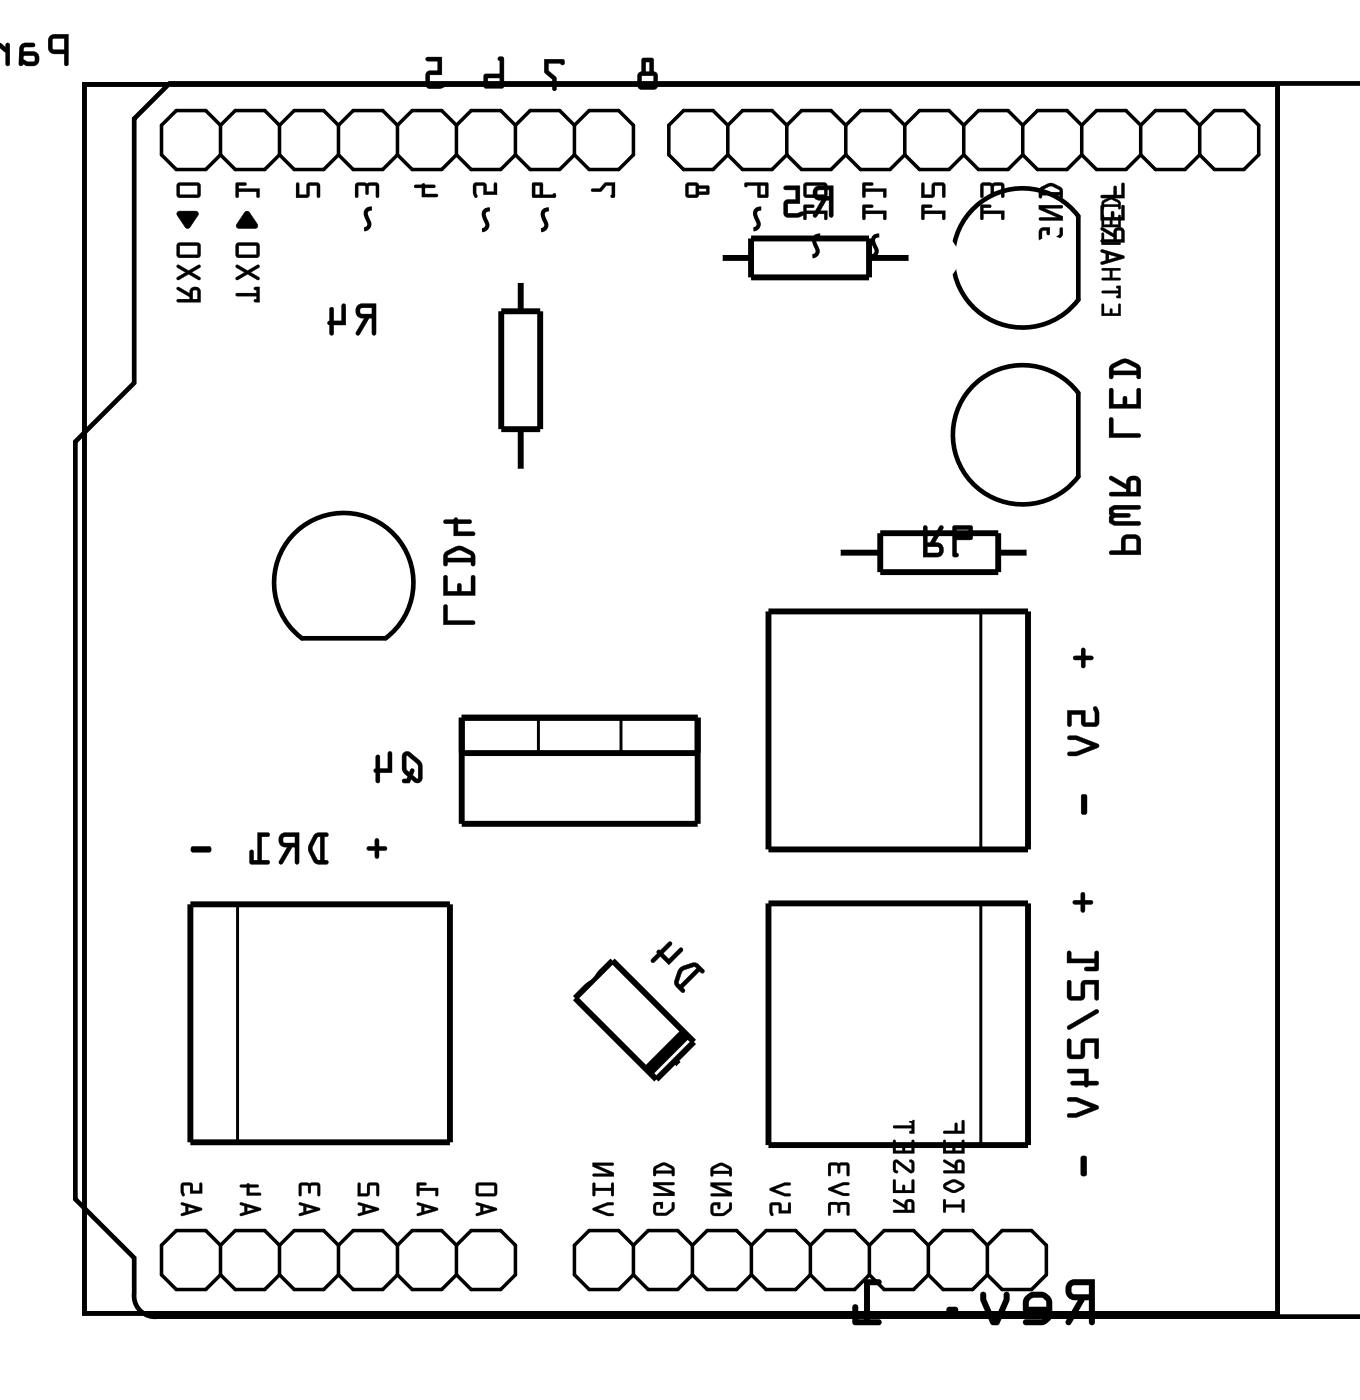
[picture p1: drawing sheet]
<svg xmlns="http://www.w3.org/2000/svg" width="59mm" height="60mm" viewBox="0 0 59 60" stroke-linecap="round" stroke-linejoin="round" font-family="sans-serif">
<path d="M3.6 3.6h51.4v53h-51.4zM41.7 9.2a3 3 0 0 1 4.7 .1v3.6a3 3 0 0 1-4.2 .6 3 3 0 0 1-.5-4.3zM41.7 16.8a3 3 0 0 1 4.7 .1v3.6a3 3 0 0 1-4.2 .6 3 3 0 0 1-.5-4.3zM58.6 3.6h-51.3l-1.5 1.5v11.4l-2.6 2.5v32.7l2.6 2.5v1.5a.9 .9 0 0 0 1 1h51.8M16.6 27.5a3 3 0 0 0 .4-4.4 3 3 0 0 0-4.4 0 3 3 0 0 0 .4 4.4h3.6" fill="none" stroke="#000" stroke-width=".2"/>
<path d="M3.6 3.6h51.4v53h-51.4z" fill="none" stroke="#000" stroke-width=".04"/>
<g fill="none" stroke="#000" stroke-width=".25">
<path d="M21.6 13.4h1.7v5.1h-1.7zM22.4 12.1v1.3M22.4 18.5v1.8M31 11.1h1.3M32.3 10.3h5.1v1.7h-5.1zM37.4 11.1h1.8M8.2 39h11.2v10.2h-11.2zM19.9 30.9h10.1v4.6h-10.1zM19.9 32.5h10.1M33.1 26.3h11.2v10.3h-11.2zM33.1 38.9h11.2v10.4h-11.2zM36.1 23.8h1.8"/>
<path d="M37.9 23h5.1v1.7h-5.1zM43 23.8h1.3M25.4 42.1l.2 .1M26.4 41.4l3.5 3.5-1.6 1.6-3.5-3.5zM29.1 45.7l.2 .2"/>
</g>
<g fill="#000">
<path d="M7.7 9.1h.7l.1 .1-.4 .6-.5-.5zM10.2 7.9h.4v.1h-.3v.1h.9v.4h-.2v-.2h-.7v.2h-.1zM10.5 9.1h.2l.4 .6-.1 .1h-.8v-.1zM12.8 7.9h.1v.5h.3v-.5h.5l.1 .1v.5h-.1l-.1-.5h-.3v.5h-.6zM15.3 7.9h.9l.1 .1v.5h-.1v-.5h-.3l-.1 .4-.1-.4h-.3v.5h-.1zM17.8 8l.4-.1 .5 .1v.1h-.4v.3h.5l.1 .1h-.7v-.4h-.3zM18.4 2.5h.6v.7h-.5v.4h.6a.15 .15 0 0 1 0 .2 .15 .15 0 0 1-.2 0h-.4l-.2-.1 .1-.6h.5v-.5h-.5zM20.4 7.9h.5l.1 .4h.3v-.4h.1v.5h-.6v-.4h-.3l.1 .4a.11 .11 0 0 1-.2 .1 .11 .11 0 0 1 0-.2zM23.4 2.6h.9l-.1 .2-.1-.1h-.5v.3l.4 .3-.1 .6h-.1v-.5l-.4-.3zM25.5 8.1h.3l.2-.2h.5v.6h-.2v-.5h-.2l-.2 .3h-.4z"/>
<path d="M2.2 1.6l-.1 .1v.5l.1 .1h.6v.5h.1v-1.3zM2.3 1.7h.5v.4h-.5zM.9 1.9l-.1 .9h.6a.31 .31 0 0 0 .3-.3 .31 .31 0 0 0-.3-.3h-.4v-.1l.1-.1h.4v-.1zM1 2.4h.5v.2l-.3 .1-.2-.1zM-.1 1.8v.4l.1-.2 .2 .3 .1 .5h.1v-.9h-.1l-.1 .1zM-.1 1.6v1.2zM-.1 1.5v1.3z"/>
<path d="M2.1 1.6v.1v.5l.1 .1h.6v.5a.1 .1 0 0 0 .1 .1 .1 .1 0 0 0 .1-.1v-1.3h-.7zM2.2 1.6l.7-.1v1.3h-.1v-.5h-.6l-.1-.1zM2.3 1.7h.5v.4h-.5zM2.3 1.7v.4l.5 .1v-.6zM.9 1.9l-.1 .9a.09 .09 0 0 0 .1 .1 .09 .09 0 0 0 .1-.1l.4 .1a.32 .32 0 0 0 .3-.4 .32 .32 0 0 0-.3-.3h-.4l.1-.2h.3a.1 .1 0 0 0 .1-.1 .1 .1 0 0 0-.1-.1zM.9 1.9h.6v.1h-.4l-.1 .1v.1h.4a.31 .31 0 0 1 .3 .3 .31 .31 0 0 1-.3 .3h-.6zM1 2.4h.5v.2l-.3 .1-.2-.1zM1 2.4v.2l.2 .1 .3-.1v-.2zM-.1 1.8v.5l.1-.3 .2 .3v.5a.1 .1 0 0 0 .1 .1 .1 .1 0 0 0 .1-.1v-.9a.1 .1 0 0 0-.1-.1 .1 .1 0 0 0-.1 .1v.1zM-.1 1.9l.4 .2v-.2h.1v.9h-.1v-.5l-.3-.3-.1 .2zM-.1 1.5v1.4zM-.1 1.6v1.2zM-.1 1.5v1.4zM-.1 1.5v1.3z"/>
<path d="M7.6 12.4v.1l.6 .3v.1h-.6l.1 .1h.9v-.4a.24 .24 0 0 0-.2-.2 .24 .24 0 0 0-.2 .2zM8.3 12.5h.2v.4h-.2zM7.6 11.4v.1l.4 .2-.4 .2v.2l.5-.3 .4 .3 .1-.1-.3-.3 .3-.2v-.1l-.5 .3zM7.6 10.5v.5l.1 .1h.8l.1-.1v-.4v-.1zM7.7 10.6h.8v.4h-.8z"/>
<path d="M7.6 12.4v.1l.6 .3v.1h-.6l.1 .1h.9v-.4a.24 .24 0 0 0-.2-.2 .24 .24 0 0 0-.2 .2zM7.6 12.4l.6 .3a.23 .23 0 0 1 .2-.3 .23 .23 0 0 1 .2 .2v.4h-.9v-.1h.5v-.1l-.6-.3zM8.3 12.5h.2v.4h-.2zM8.3 12.5v.4h.2v-.4zM7.6 11.4v.1l.4 .2-.4 .2v.2l.5-.3 .4 .3 .1-.1-.3-.3 .3-.2v-.1l-.5 .3zM7.6 11.4l.5 .3 .5-.3v.1l-.4 .2 .4 .3-.1 .1-.4-.3-.4 .3-.1-.2 .4-.2-.4-.2zM7.6 10.5v.5l.1 .1h.8l.1-.1v-.4v-.1zM7.7 10.5h.9v.1v.4l-.1 .1h-.8l-.1-.1zM7.7 10.6h.8v.4h-.8zM7.7 10.6v.4h.8v-.4z"/>
<path d="M7.6 7.9v.5l.1 .1h.8l.1-.1v-.4v-.1zM7.7 8h.8v.4h-.8z"/>
<path d="M7.6 7.9v.5l.1 .1h.8l.1-.1v-.4v-.1zM7.7 7.9h.9v.1v.4l-.1 .1h-.8l-.1-.1zM7.7 8h.8v.4h-.8zM7.7 8v.4h.8v-.4z"/>
<path d="M7.7 9.1l-.1 .2 .5 .6 .5-.7-.2-.1zM7.6 9.2l.8-.1 .1 .1-.4 .6z"/>
<path d="M10.2 7.9v.6h.1v-.2h.7v.2h.2v-.4h-.9v-.1h.3v-.1zM10.2 7.9h.4v.1h-.3v.1h.9v.4h-.1v-.2h-.8v.2h-.1z"/>
<path d="M10.5 9.1l-.3 .6v.1h.9v-.1l-.4-.6zM10.5 9.2h.2l.4 .5-.1 .1h-.8v-.1z"/>
<path d="M10.2 12.6v.2h.8l-.1 .2h.3v-.6h-.3l.1 .2zM10.2 11.4v.1l.3 .2-.3 .2v.2l.5-.3 .4 .3 .1-.1-.4-.3 .3-.2v-.1l-.4 .3zM10.2 10.5l-.1 .5 .1 .1h.8l.2-.1v-.4l-.1-.1zM10.3 10.6h.7v.4h-.7z"/>
<path d="M10.2 12.6v.2h.8l-.1 .2h.3v-.6h-.3l.1 .2zM10.2 12.7l.9-.1v-.1l-.2-.1h.3v.6h-.3l.2-.1v-.1h-.9zM10.2 11.4v.1l.3 .2-.3 .2v.2l.5-.3 .4 .3 .1-.1-.4-.3 .3-.2v-.1l-.4 .3zM10.2 11.4l.5 .3 .4-.3v.1l-.3 .2 .4 .3-.1 .1-.4-.3-.5 .3v-.2l.3-.2-.3-.2zM10.2 10.5l-.1 .5 .1 .1h.8l.2-.1v-.4l-.1-.1zM10.2 10.5h.9l.1 .1v.4l-.2 .1h-.8v-.1zM10.3 10.6h.7v.4h-.7zM10.3 10.6v.4h.8v-.4z"/>
<path d="M12.8 7.9l-.1 .6h.6v-.5h.3v.5h.2v-.5l-.1-.1h-.5v.5h-.3v-.5zM12.8 7.9h.1v.5h.3v-.5h.5l.1 .1v.5h-.1v-.5h-.4v.5h-.6z"/>
<path d="M15.3 7.9v.6h.1v-.5h.3l.1 .4 .1-.4h.3v.5h.1v-.5l-.1-.1zM15.3 7.9h.9l.1 .1v.5h-.1v-.5h-.3l-.1 .4-.1-.4h-.3v.5h-.1z"/>
<path d="M15.4 13.2a.32 .32 0 0 0-.1 .3 .32 .32 0 0 0 .4 .2l-.4 .7h.2l.4-.7h.1v.7h.1l.1-1.3zM15.5 13.3h.5v.2h-.4zM14.2 13.3v.5l-.1 .1 .2 .5h.1v-.4h.5v-.8l-.1-.1h-.1v.7h-.3v-.5z"/>
<path d="M15.4 13.2a.32 .32 0 0 0-.1 .3 .32 .32 0 0 0 .4 .2l-.4 .6a.1 .1 0 0 0 .1 .1 .1 .1 0 0 0 .1 0l.4-.7h.1v.7a.1 .1 0 0 0 .1 .1 .1 .1 0 0 0 .1-.1v-1.3h-.6zM15.4 13.2l.8-.1-.1 1.3h-.1v-.7h-.1l-.4 .7h-.2l.4-.7a.31 .31 0 0 1-.3-.1 .31 .31 0 0 1 0-.4zM15.5 13.3h.5v.2h-.4zM15.5 13.3l.1 .2h.4v-.2zM14.2 13.3v.5a.09 .09 0 0 0-.1 .1 .09 .09 0 0 0 .1 .1v.4a.1 .1 0 0 0 .1 .1 .1 .1 0 0 0 .1-.1v-.4h.5v-.8a.1 .1 0 0 0-.1-.1 .1 .1 0 0 0-.1 .1v.6h-.3v-.5zM14.2 13.3h.2v.5h.3v-.7h.1l.1 .1v.8h-.5v.4h-.1l-.2-.5 .1-.1z"/>
<path d="M17.8 8l.1 .1h.3v.4h.7l-.1-.1h-.5v-.3h.4v-.1h-.4l-.1-.1zM17.9 8l.3-.1 .5 .1v.1h-.4v.3h.5h.1l-.7 .1v-.4h-.3z"/>
<path d="M18.3 2.5l.1 .1h.5v.5h-.5l-.1 .6 .2 .1 .7-.1a.1 .1 0 0 0 0-.1 .1 .1 0 0 0-.1 0h-.6v-.4h.5v-.8zM18.4 2.5h.6v.7h-.5v.5l.6-.1h.1l-.1 .1-.6 .1-.1-.1v-.6h.5v-.5h-.5z"/>
<path d="M20.4 7.9v.4l.1 .2h.1l-.1-.5h.3v.4h.6v-.5h-.1v.4h-.3l-.1-.4zM20.4 7.9h.5v.4h.4v-.4h.1v.5h-.6v-.4h-.3v.4a.11 .11 0 0 1-.1 .1 .11 .11 0 0 1 0-.2z"/>
<path d="M21.5 2.5v.7h-.6v.6h.8v-1.3h-.1zM21 3.4h.5v.2h-.5z"/>
<path d="M21.5 2.5v.7h-.7l.1 .6h.8v-1.3l-.1-.1zM21.5 2.5h.2v1.2l-.8 .1v-.6h.6zM21 3.4h.5v.2h-.5zM21 3.4v.2h.5v-.2z"/>
<path d="M22.9 7.9l.1 .6h.9v-.2l-.5 .1-.1-.5zM23 8h.2v.4h-.2z"/>
<path d="M22.9 7.9v.6h1v-.2l-.1 .1h-.4l-.1-.5zM22.9 7.9h.4l.1 .5 .5-.1v.2h-.9zM23 8h.2v.4h-.2zM23 8v.4h.3v-.4z"/>
<path d="M23.4 2.5v.6l.4 .3v.4a.1 .1 0 0 0 .1 .1 .1 .1 0 0 0 .1-.1v-.5l-.4-.3v-.3h.5l.1 .1 .1-.2zM23.4 2.6h.9l-.1 .2-.1-.1h-.5v.3l.3 .3v.6h-.1v-.5l-.3-.3z"/>
<path d="M25.5 8.1v.2h.4l.2-.3h.2v.5h.2v-.6h-.5l-.2 .2zM25.5 8.2l.3-.1 .3-.2h.4v.6h-.2l.1-.5h-.3l-.2 .3h-.4z"/>
<path d="M27.7 2.5l-.1 .6-.1 .2v.4l.1 .2 .6-.1 .1-.1v-.4l-.2-.2v-.5zM27.6 3.3h.5v.4h-.5zM27.8 2.7h.2v.4h-.2z"/>
<path d="M27.6 2.5v.6l-.2 .2 .1 .5 .1 .1h.6l.1-.2v-.4l-.2-.2v-.6zM27.7 2.5l.4 .1v.5l.2 .2v.4l-.1 .1-.6 .1-.1-.2v-.4l.1-.2zM27.6 3.3h.5v.4h-.5zM27.6 3.3v.4h.6v-.4zM27.8 2.7h.2v.4h-.2zM27.8 2.7v.4h.2v-.4z"/>
<path d="M29.6 7.9l-.1 .5 .1 .1h.4l.1-.1h.4v-.4h-.4l-.1-.1zM29.6 8h.4v.4h-.4zM30.1 8.1h.3v.2h-.3z"/>
<path d="M29.5 7.9v.5l.1 .1h.4l.1-.1h.4v-.4h-.4l-.1-.1zM29.6 7.9h.4l.1 .1h.4v.3l-.4 .1-.1 .1h-.4l-.1-.1zM29.6 8h.4v.4h-.4zM29.6 8v.4h.4v-.4zM30.1 8.1h.3v.2h-.3zM30.1 8.1v.2h.3v-.2z"/>
<path d="M32.1 7.9v.2l.5-.1 .1 .5h.4l-.1-.6zM32.7 8h.3v.4h-.3z"/>
<path d="M32.1 7.9v.2l.5-.1 .1 .5h.4l-.1-.6zM32.1 7.9h.9l.1 .6h-.4l-.1-.5-.5 .1zM32.7 8h.3v.4h-.3zM32.7 8v.4h.3v-.4z"/>
<path d="M34.6 8.8v.7l.1-.1v-.2h.8v.2h.1v-.3h-.9v-.1l.3-.1h.1zM34.6 7.9v.5l.1 .1h.8l.1-.1v-.4l-.1-.1zM34.7 8h.8v.4h-.8z"/>
<path d="M34.6 8.8v.7l.1-.1v-.2h.8v.2h.1v-.3h-.9v-.1h.3l.1-.1zM34.6 8.8l.5 .1h-.1h-.3v.2h.9v.3h-.1v-.2h-.8v.2l-.1 .1zM34.6 7.9v.5l.1 .1h.8l.1-.1v-.4l-.1-.1zM34.6 7.9h.9l.1 .1v.4l-.1 .1h-.8l-.1-.1zM34.7 8h.8v.4h-.8zM34.7 8v.4h.8v-.4z"/>
<path d="M35.1 8.1a.32 .32 0 0 0-.1 .4 .32 .32 0 0 0 .4 .1l-.4 .7 .1 .1 .5-.8h.1v.7l.1 .1 .1-1.4zM35.2 8.2h.5v.3l-.5-.1zM33.8 8v.2h.5v.4l-.5 .1v.6l.1 .1h.4a.15 .15 0 0 0 .2-.1 .15 .15 0 0 0 0-.2l-.6 .1v-.4h.5v-.8z"/>
<path d="M35.1 8.1a.32 .32 0 0 0-.1 .4 .32 .32 0 0 0 .4 .1l-.4 .6a.1 .1 0 0 0 0 .2 .11 .11 0 0 0 .2-.1l.4-.7h.1v.7a.1 .1 0 0 0 .1 .1 .1 .1 0 0 0 .1-.1v-1.3h-.6zM35.1 8.1l.8-.1-.1 1.4-.1-.1v-.7h-.1l-.4 .7h-.2l.4-.7a.31 .31 0 0 1-.4-.1 .31 .31 0 0 1 .1-.4zM35.2 8.2h.5v.3l-.5-.1zM35.2 8.2v.3h.5v-.3zM33.8 8v.2h.5v.4h-.5v.7l.1 .1 .7-.1a.1 .1 0 0 0 0-.1 .1 .1 0 0 0-.1-.1l-.6 .1v-.4h.6v-.8zM33.8 8h.6v.8h-.5v.4l.6-.1 .1 .1v.1l-.7 .1-.1-.1v-.6l.5-.1v-.4h-.5z"/>
<path d="M37.2 8.8v.7l.1-.1v-.2h.7v.2h.2v-.3h-.9v-.1l.3-.1zM37.2 7.9v.6h.1v-.2h.7v.2h.2v-.4h-.9v-.1h.3v-.1z"/>
<path d="M37.1 8.8l.1 .7 .1-.1v-.2h.7v.2h.2v-.3h-.9v-.1h.3v-.1zM37.2 8.8l.4 .1h-.3v.2h.9v.3h-.2v-.2h-.7v.2l-.1 .1zM37.1 7.9l.1 .6h.1v-.2h.7v.2h.2v-.4h-.9v-.1h.3v-.1zM37.2 7.9h.4v.1h-.3v.1h.9v.4h-.2v-.2h-.7v.2h-.1z"/>
<path d="M39.7 8.8v.7l.1-.1v-.2h.8v.2h.1v-.3h-.9v-.1l.3-.1zM39.7 7.9v.6h.5l.1-.5h.3v.5h.1v-.5l-.1-.1h-.4l-.1 .5h-.3v-.5z"/>
<path d="M39.7 8.8v.7l.1-.1v-.2h.8v.2h.1v-.3h-.9v-.1h.3v-.1zM39.7 8.8l.4 .1h-.3v.2h.9v.3h-.1v-.2h-.8v.2l-.1 .1zM39.7 7.9v.6h.5l.1-.5h.3v.5h.1v-.5l-.1-.1h-.4l-.1 .5h-.3v-.5zM39.7 7.9h.1v.5h.3l.1-.5h.4l.1 .1v.5h-.1v-.5h-.4v.5h-.5z"/>
<path d="M42.2 8.8l.1 .7v-.1v-.2h.8v.2h.1v-.3h-.9v-.1l.3-.1h.1zM42.3 7.9v.6v-.5h.3l.1 .4 .1-.4h.3v.5h.1v-.5v-.1z"/>
<path d="M42.2 8.8l.1 .7v-.1v-.2h.8v.2h.1l.1-.3h-1v-.1h.3l.1-.1zM42.2 8.8l.5 .1h-.1h-.3v.2h.9v.3h-.1v-.2h-.8v.2v.1zM42.2 7.9l.1 .6h.1l-.1-.5h.3l.1 .4 .1-.4h.3v.5h.1l.1-.5-.1-.1zM42.3 7.9h.9v.1v.5h-.1v-.5h-.3l-.1 .4-.1-.4h-.3v.5z"/>
<path d="M44.8 9.9l-.1 .4 .2 .1a.65 .65 0 0 0 .9-.5l-.1-.1-.1 .3-.2 .2h-.5v-.3l.2-.1v.2h.1v-.3zM44.7 8.8v.2l.8 .4h-.7v.1h1v-.2l-.8-.3h.7v-.2zM44.8 8.1l-.1 .4h.1l.1-.1h.7l.1 .1v-.4a.6 .6 0 0 0-.9 0zM44.9 8.2l.4-.2 .3 .2v.1h-.7z"/>
<path d="M44.8 9.9l-.1 .4 .2 .1h.5l.4-.2v-.3l-.1-.1-.1 .3-.2 .2h-.5v-.3l.2-.1v.2h.1v-.3zM44.8 9.9l.4-.1v.3l-.1-.2h-.2v.4h.4l.3-.2v-.3h.1v.4a.68 .68 0 0 1-.9 .1zM44.7 8.8v.2l.8 .4h-.7v.1h1v-.2l-.8-.3h.7v-.2zM44.7 8.8l1 .1v.1h-.8l.9 .3v.2h-1v-.1h.8l-.9-.4zM44.8 8.1l-.1 .1 .1 .3 .1-.1h.7v.1h.2l-.1-.4-.3-.2h-.2zM44.8 8.1l.3-.2h.3l.3 .2 .1 .4h-.1l-.1-.1h-.7l-.1 .1zM44.9 8.2l.4-.2 .3 .2v.1h-.7zM44.9 8.2v.1h.7v-.1l-.3-.2z"/>
<path d="M47.4 13.1v.5h.9l-.1-.5v.4h-.3l-.1-.2v.2h-.3v-.4zM47.4 12.5l.1 .1h.7l-.1 .2h.2v-.5l-.2 .1 .1 .1zM47.4 11.6l.1 .1h.3v.3h-.3v.1l.8-.1h-.1h-.3v-.3h.3v-.1zM47.4 10v.5h.9l-.1-.1h-.7v-.3zM47.4 9.3v.5h.9l-.1-.5v.4h-.3l-.1-.2v.2h-.3v-.4zM47.5 8.6v.4v-.1h.7v.1v-.3a.48 .48 0 0 0-.7-.1zM47.5 8.7l.3-.1 .4 .2h-.7z"/>
<path d="M47.4 13.1v.5h.9l-.1-.5h-.1l.1 .4h-.3l-.1-.2v.2h-.3v-.4zM47.5 13.1v.4h.3v-.2l.1 .2h.3v-.4l.1 .5h-.9zM47.4 12.5l.1 .1h.7l-.1 .2h.2v-.5h-.2l.1 .2zM47.5 12.5h.7l-.1-.1 .2-.1v.5h-.2l.1-.2h-.7zM47.4 11.6l.1 .1h.3v.3h-.3v.1l.8-.1h-.1h-.3v-.3h.3v-.1zM47.5 11.6h.7v.1h-.3v.3h.3l-.7 .1v-.1h.3v-.3h-.3zM47.4 10v.6l.9-.1-.1-.1h-.7v-.3zM47.5 10v.1v.3h.7v.1h-.8zM47.4 9.3v.5h.9l-.1-.5h-.1l.1 .4h-.3l-.1-.2v.2h-.3v-.4zM47.5 9.3v.4h.3v-.2l.1 .2h.3v-.4l.1 .5h-.9zM47.5 8.6v.4v-.1h.7v.1h.1l-.1-.3-.2-.2h-.2zM47.5 8.7l.2-.2h.3l.2 .2v.3v-.1h-.7v.1zM47.6 8.7l.2-.1 .4 .2h-.7zM47.5 8.7v.1h.7l-.3-.2z"/>
<path d="M47.4 10.8v.1h.2v.3l-.2 .1v.1l1-.3v-.1zM47.7 11l.4 .1-.4 .1zM47.4 9.8v.1l.6 .3v.1h-.6l.1 .1h.9v-.4a.24 .24 0 0 0-.3-.2 .24 .24 0 0 0-.1 .3zM48.1 9.9l.2 .1v.3h-.2zM47.4 8.9v.6h1v-.7l-.1 .1v.5h-.3l-.1-.3-.1 .3h-.3v-.5zM47.4 8.4l.1 .1h.9v-.6h-.1v.5h-.2l-.1-.4v.4z"/>
<path d="M47.4 10.8v.1h.2v.3l-.2 .1v.1l1-.3v-.1zM47.4 10.8l1 .2v.1l-.9 .3-.1-.1 .2-.1v-.3h-.2zM47.7 11l.4 .1-.4 .1zM47.7 11v.2l.4-.1zM47.4 9.8v.1l.6 .3v.1h-.6l.1 .2h.9v-.5a.24 .24 0 0 0-.2-.2 .24 .24 0 0 0-.2 .3zM47.4 9.8l.6 .3a.23 .23 0 0 1 .1-.3 .23 .23 0 0 1 .3 .2v.4h-.9l-.1-.1h.6v-.1l-.6-.3zM48.1 9.9l.2 .1v.3h-.2zM48.1 9.9v.4h.2v-.3zM47.4 8.8v.7h1v-.7l-.1 .1v.5h-.3l-.1-.3-.1 .3h-.3v-.5zM47.4 8.9h.1v.5h.3l.1-.3 .1 .3h.3v-.5l.1-.1v.7h-1zM47.4 8.4l.1 .1h.9v-.6h-.1v.5h-.2l-.1-.4-.1 .1 .1 .3zM47.4 8.4h.6v-.4l.1 .4h.2v-.5h.1v.6h-.9z"/>
<path d="M15.8 36.5l.1 .1h.2v.3l.1 .1 .1-.1v-.3h.3h.1l-.1-.1h-.3v-.3l-.1-.1-.1 .1v.3zM13.5 36a.81 .81 0 0 0 0 1.2h.6l-.1-.1v-1l.1-.1v-.1h-.4zM13.7 36.1h.1v1l-.1-.1-.3-.4zM12.1 36a.32 .32 0 0 0-.1 .3 .32 .32 0 0 0 .4 .2l-.4 .7h.1l.5-.7h.1v.7h.1l.1-1.3zM12.2 36.1h.5v.2h-.5zM11.1 35.9v1.2h-.2v-.4l-.1-.1v.6h.8v-.1h-.3v-1l.3-.1v-.1zM8.2 36.5v.2h.1h.7l.1-.1-.1-.1z"/>
<path d="M15.8 36.5v.1h.3v.3a.1 .1 0 0 0 .1 .1 .1 .1 0 0 0 .1-.1v-.3l.3 .1 .1-.1-.1-.1h-.3v-.3a.1 .1 0 0 0-.1-.1 .1 .1 0 0 0-.1 .1v.3zM15.8 36.5h.4v-.3v-.1l.1 .1v.3h.3l.1 .1h-.1h-.3v.3l-.1 .1v-.1v-.3h-.3zM13.5 36l-.2 .5v.2l.3 .5 .5 .1a.1 .1 0 0 0 0-.1 .1 .1 0 0 0 0-.1h-.1v-1h.1a.1 .1 0 0 0 0-.1 .1 .1 0 0 0 0-.1zM13.5 36l.2-.1h.4v.1h-.1v1.1h.1v.1h-.5l-.3-.5v-.3zM13.7 36.1h.1v1l-.1-.1-.2-.4zM13.7 36.1l-.3 .5 .2 .4 .2 .1v-1.1zM12.1 36a.32 .32 0 0 0-.1 .3 .32 .32 0 0 0 .4 .2l-.4 .6a.1 .1 0 0 0 0 .1 .1 .1 0 0 0 .2 0l.4-.7h.1v.7a.1 .1 0 0 0 .1 .1 .1 .1 0 0 0 .1-.1v-1.3h-.6zM12.1 36l.8-.1-.1 1.3h-.1v-.7h-.1l-.4 .7h-.2l.4-.7a.31 .31 0 0 1-.4-.2 .31 .31 0 0 1 .1-.3zM12.2 36.1h.5v.2h-.5zM12.2 36.1v.2h.5v-.3zM11.1 35.9v1.2h-.2v-.4a.1 .1 0 0 0-.1-.1 .1 .1 0 0 0-.1 .1l.1 .5 .7 .1a.1 .1 0 0 0 .1-.1 .1 .1 0 0 0-.1-.1h-.2v-1h.2a.1 .1 0 0 0 .1-.1 .1 .1 0 0 0-.1-.1zM11.1 35.9h.5v.1h-.3v1.1h.3v.1h-.8v-.6l.1 .1v.4h.2zM8.2 36.5v.2h.1h.7l.1-.1-.1-.1zM8.3 36.5h.7l.1 .1-.1 .1h-.7z"/>
<path d="M17.4 32.4l-.1 .8 .3 .3-.3 .2h.3l.1-.1 .3 .1 .2-.1a.91 .91 0 0 0-.7-1.2zM17.5 32.6l.5 .4v.6l-.2-.2v-.2a.11 .11 0 0 0-.1-.1 .11 .11 0 0 0-.1 .2l-.1-.2zM16.2 32.6v.5l-.1 .1 .2 .5h.1v-.4h.5v-.8l-.1-.1h-.1v.7h-.3v-.5z"/>
<path d="M17.4 32.4l-.1 .8 .3 .3-.1 .1h-.1a.1 .1 0 0 0-.1 .1 .1 .1 0 0 0 .1 0h.2l.1-.1 .2 .1h.2a.92 .92 0 0 0-.4-1.3h-.2zM17.4 32.4h.2l.5 .4a.97 .97 0 0 1 .1 .8l-.2 .1-.3-.1-.1 .1h-.3l.3-.2-.3-.3zM17.5 32.6l.5 .4v.6l-.2-.2v-.2a.11 .11 0 0 0-.1-.1 .11 .11 0 0 0-.1 .2l-.1-.2zM17.5 32.6v.5a.14 .14 0 0 0 .1 .2 .14 .14 0 0 0 .1-.2l.1 .1v.2l.2 .2v-.6zM16.2 32.5v.6a.09 .09 0 0 0-.1 .1 .09 .09 0 0 0 .1 .1v.4a.1 .1 0 0 0 .1 0 .1 .1 0 0 0 .1 0v-.4h.5v-.8a.1 .1 0 0 0-.1-.1 .1 .1 0 0 0-.1 .1v.6h-.3v-.5zM16.2 32.6h.1v.5h.4v-.7h.1l.1 .1v.8h-.6v.4l-.2-.5 .1-.1z"/>
<path d="M19.1 26.1v.8h1.4l-.1-.2h-1.1v-.6zM19.1 24.8v.9h1.4l-.1-.9-.1 .1v.6h-.4v-.3l-.1-.1-.1 .1v.3h-.4v-.7zM19.2 23.8l-.1 .5 .1 .1 .1-.2h1v.2h.1v-.6a.8 .8 0 0 0-1.2-.1zM19.3 23.9l.5-.2 .4 .2 .1 .1h-1zM19.1 22.4l.1 .2h.3v.5l1-.1-.1-.1h-.7v-.3h.6v-.2h-.6l-.1-.1-.1 .1z"/>
<path d="M19.1 26.1v.8h1.3a.1 .1 0 0 0 .1-.1 .1 .1 0 0 0-.1-.1h-1.1v-.6zM19.1 26.1h.2v.7h1.1v.1h-1.3zM19.1 24.8v.9h1.4v-.8a.1 .1 0 0 0-.1-.1 .1 .1 0 0 0-.1 .1v.6h-.4v-.3a.1 .1 0 0 0-.1-.1 .1 .1 0 0 0-.1 .1v.3h-.4v-.7zM19.1 24.8h.2v.7h.4v-.3l.1-.1 .1 .1v.3h.4v-.6l.1-.1 .1 .9h-1.4zM19.2 23.8l-.1 .5a.1 .1 0 0 0 .1 .1 .1 .1 0 0 0 .1-.1v-.1h1v.1a.1 .1 0 0 0 .1 .1 .1 .1 0 0 0 .1-.1l-.1-.5-.4-.2-.3-.1zM19.2 23.8l.4-.2h.4l.4 .2v.5l-.1 .1v-.2h-1v.1l-.1 .1-.1-.4zM19.3 23.9l.5-.2 .4 .2 .1 .1h-1zM19.3 23.9v.2h1l-.1-.2-.4-.2zM19.1 22.4v.2h.4v.5h.9a.1 .1 0 0 0 .1-.1 .1 .1 0 0 0-.1-.1h-.7v-.3h.5a.1 .1 0 0 0 .1-.1 .1 .1 0 0 0-.1-.1h-.5a.09 .09 0 0 0-.1-.1 .09 .09 0 0 0-.1 .1zM19.1 22.4h.5v-.1l.1 .1h.6v.2h-.6v.3h.7v.1l-.9 .1 .1-.5h-.4z"/>
<path d="M39.8 22.7l-.1 1.3h.7a.32 .32 0 0 0 .2-.4 .32 .32 0 0 0-.3-.2l.3-.6a.1 .1 0 0 0 0-.2 .11 .11 0 0 0-.2 .1l-.4 .7h-.1v-.7zM39.8 22.7h.1v.7h.2l.4-.7h.1l-.4 .7a.31 .31 0 0 1 .4 .2 .31 .31 0 0 1-.2 .4h-.6zM39.9 23.6h.5v.2h-.5zM39.9 23.6v.2h.5v-.2zM41 22.7v1.2l.2 .1a.09 .09 0 0 0 .1-.1 .09 .09 0 0 0-.1-.1v-.5l.7-.1v-.5l-.1-.1zM41 22.7h.8h.1v.5l-.7 .1v.5l.1 .1-.1 .1-.2-.1zM41.2 22.8h.5v.3h-.5zM41.2 22.8v.3h.5v-.3z"/>
<path d="M39.8 22.7v1.3h.6a.31 .31 0 0 0 .2-.4 .31 .31 0 0 0-.3-.2l.3-.7h-.1l-.5 .7h-.1v-.7zM39.9 23.6h.5v.2h-.5zM41 22.7v1.2l.2 .1 .1-.1-.1-.1v-.5l.7-.1v-.5l-.1-.1zM41.2 22.8h.5v.3h-.5z"/>
<path d="M46.6 38.5l-.1 .3h-.3v.1v.1h.3v.3h.1h.1v-.3h.3l.1-.1-.1-.1h-.3v-.3zM46 41l-.1 .5h1.2v.2h-.4v.1h.6v-.8h-.2v.3h-1v-.3zM46 42.3l-.1 .6 .2 .2h.6v-.7h.4v.6h.2v-.8l-.7 .1-.1 .6h-.4v-.6zM46 44.2v.1l.1 .1 1.2-.7v-.2h-.1zM46 44.8l-.1 .7 .2 .1h.6v-.7h.4v.7h.2v-.8h-.7l-.1 .7h-.4v-.7zM46 46.1v.1h.7v.4h-.5v.2h.5h.1h.1l.4-.1v-.1h-.4v-.5zM46 47.3v.2h.3l.7 .2-.7 .3h-.3v.1l.3 .1 1-.4v-.2l-.9-.3zM46.6 49.8l-.1 .8 .2 .1 .1-.1v-.7l-.1-.1z"/>
<path d="M46.6 38.5l-.1 .3h-.2a.1 .1 0 0 0-.1 .1 .1 .1 0 0 0 .1 .1h.2v.2a.1 .1 0 0 0 .1 .1 .1 .1 0 0 0 .1-.1v-.2h.3a.1 .1 0 0 0 .1-.1 .1 .1 0 0 0-.1-.1h-.3v-.3zM46.6 38.5h.1v.3h.3l.1 .1-.1 .1h-.3v.3h-.1l-.1-.3h-.2l-.1-.1 .1-.1h.2zM46 41l-.1 .5h1.2v.2h-.3a.1 .1 0 0 0-.1 .1 .1 .1 0 0 0 .1 .1l.5-.1v-.7a.1 .1 0 0 0-.1-.1 .1 .1 0 0 0-.1 .1v.2h-1v-.3zM46 41h.1v.3h1v-.3h.2v.8h-.6v-.1h.4v-.2h-1.2zM46 42.3l-.1 .6 .2 .2h.6v-.7h.4v.6a.1 .1 0 0 0 .1 .1 .1 .1 0 0 0 .1-.1v-.8l-.7 .1-.1 .6h-.4v-.6zM46 42.3h.1v.6h.5v-.6l.7-.1v.8h-.2v-.6h-.4v.6l-.6 .1-.1-.2zM46 44.2v.1l.1 .1 1.2-.7a.1 .1 0 0 0 0-.2 .1 .1 0 0 0-.1 0zM46 44.2l1.2-.7 .1 .1v.1l-1.2 .7-.1-.1zM46 44.8l-.1 .7 .2 .1h.6v-.7h.4v.6a.1 .1 0 0 0 .1 .1 .1 .1 0 0 0 .1-.1v-.8l-.7 .1-.1 .7h-.4v-.7zM46 44.8h.1v.7h.5v-.7h.7v.8h-.2v-.7h-.4v.7h-.6l-.1-.1zM46 46.1v.1h.7v.4h-.5a.1 .1 0 0 0-.1 .1 .1 .1 0 0 0 .1 .1h.5a.09 .09 0 0 0 .1 .1 .09 .09 0 0 0 .1-.1h.3a.1 .1 0 0 0 .1-.1 .1 .1 0 0 0-.1-.1h-.3v-.5zM46 46.1h.9v.5h.4v.1l-.4 .1h-.1h-.1l-.5-.1v-.1h.5v-.4h-.7zM46 47.3v.2h.3l.7 .2-.7 .3h-.3a.1 .1 0 0 0-.1 .1 .1 .1 0 0 0 .1 .1h.4l.9-.5-.9-.4zM46 47.3h.4l.9 .3v.2l-1 .4-.3-.1v-.1h.3l.7-.3-.7-.2-.3-.1zM46.6 49.8l-.1 .8 .2 .1 .1-.1v-.7l-.1-.1zM46.6 49.8l.2 .1v.7l-.1 .1-.2-.1z"/>
<path d="M46.6 27.9v.4h-.3l-.1 .1h.1h.3v.3v.1l.1-.1v-.3h.3h.1l-.1-.1h-.3v-.3zM46 30.6v.6v.1l.1-.1v-.4h.5v.4l.1 .1h.5l.1-.2v-.4a.15 .15 0 0 0 0-.2 .15 .15 0 0 0-.2 .1v.5h-.4v-.5zM46 31.7v.2h.3l.7 .2-.7 .3h-.3v.2h.4l.9-.4v-.1l-.9-.4zM46.6 34.3v.7l.1 .1 .1-.1v-.7v-.1z"/>
<path d="M46.6 27.9v.4h-.3a.1 .1 0 0 0-.1 .1 .1 .1 0 0 0 .1 0h.3l-.1 .3a.1 .1 0 0 0 .1 .1 .1 .1 0 0 0 .1-.1v-.3h.3a.1 .1 0 0 0 .1 0 .1 .1 0 0 0-.1-.1h-.3v-.3zM46.6 27.9h.1v.4h.3l.1 .1h-.1h-.3v.3l-.1 .1v-.1v-.3h-.3h-.1l.1-.1h.3zM46 30.6v.6a.1 .1 0 0 0 .1 .1 .1 .1 0 0 0 0-.1v-.4h.5v.5h.6l.1-.2v-.6a.11 .11 0 0 0-.2-.1 .1 .1 0 0 0 0 .2v.5h-.4v-.5zM46 30.6h.7v.5h.5l-.1-.6h.1l.1 .2v.5l-.2 .1h-.4l-.1-.1v-.4h-.5v.5h-.1zM46 31.7v.2h.3l.7 .2-.7 .3h-.3a.1 .1 0 0 0 0 .1 .1 .1 0 0 0 0 .1h.4l.9-.5-.9-.4zM46 31.7h.4l.9 .4v.1l-.9 .4h-.4v-.2h.3l.7-.3-.7-.2h-.3zM46.6 34.2l-.1 .8 .2 .1 .1-.1v-.7v-.1zM46.6 34.3h.2v.7l-.1 .1-.1-.1z"/>
<path d="M48.4 23.1l-.1 .6h-.5v.2h1.3l-.1-.8-.1-.1zM48.5 23.2h.4v.5h-.4zM47.8 21.9v.6l.2 .1h1.1l-.1-.1-1.1-.1 .1-.1h.6l.1-.1-.1-.1h-.6h-.1l.1-.2h1h.1v-.1h-1.1zM47.8 20.5v.2l.7 .4v.1h-.7v.1v.1h1.3v-.6a.31 .31 0 0 0-.3-.3 .31 .31 0 0 0-.3 .4zM48.7 20.7h.2v.5h-.2zM47.8 18v.9l1.3-.1-.1-.1h-1.1v-.7zM47.8 16.7v.9h1.3v-.9l-.2 .1v.6h-.4v-.3h-.1v.3h-.5v-.6zM47.8 15.7v.5v.1l.1-.1h1l.1 .1h.1v-.5a.8 .8 0 0 0-1.2-.1zM47.9 15.9l.5-.3 .5 .2v.2h-1z"/>
<path d="M48.3 23.1v.6h-.5a.1 .1 0 0 0-.1 .1 .1 .1 0 0 0 .1 .1h1.3v-.6l-.1-.2-.1-.1zM48.4 23.1l.1-.1 .5 .1 .1 .8h-1.3v-.2h.5zM48.5 23.2h.4v.5h-.4zM48.5 23.2l-.1 .5h.6l-.1-.5zM47.8 21.9v.7h.2h1a.1 .1 0 0 0 .1 0 .1 .1 0 0 0-.1-.1l-1.1-.1 .1-.1h.6a.1 .1 0 0 0 .1-.1 .1 .1 0 0 0-.1-.1h-.6l-.1-.1h1.1a.1 .1 0 0 0 .1-.1 .1 .1 0 0 0-.1-.1h-1zM47.8 21.9l.2-.1h1.1v.1h-.1h-1l-.1 .2h.1h.6l.1 .1-.7 .1-.1 .1 1.1 .1 .1 .1h-1.1l-.2-.1zM47.8 20.5v.2l.7 .4v.1h-.7a.1 .1 0 0 0-.1 .1 .1 .1 0 0 0 .1 .1h1.3v-.6a.32 .32 0 0 0-.3-.3 .32 .32 0 0 0-.3 .4l-.6-.4zM47.8 20.5h.1l.6 .4a.31 .31 0 0 1 .2-.4 .31 .31 0 0 1 .4 .3v.6h-1.3v-.1v-.1h.7v-.1l-.7-.4zM48.7 20.7h.2v.5h-.2zM48.7 20.7v.5h.3l-.1-.5zM47.8 18l-.1 .9h1.3a.1 .1 0 0 0 .1-.1 .1 .1 0 0 0-.1-.1h-1.1v-.7zM47.8 18h.1v.7h1.1l.1 .1-1.3 .1zM47.8 16.7l-.1 .9h1.4v-.8a.1 .1 0 0 0-.1-.1 .1 .1 0 0 0-.1 .1v.6h-.4v-.2a.1 .1 0 0 0-.1-.1 .1 .1 0 0 0-.1 .1l.1 .2h-.5v-.6zM47.8 16.8h.1v.6h.5v-.3h.1v.3h.5v-.6l.1-.1v.9h-1.3zM47.8 15.7l-.1 .5a.1 .1 0 0 0 .1 .1 .1 .1 0 0 0 .1-.1h1a.1 .1 0 0 0 .1 .1 .1 .1 0 0 0 .1-.1v-.4l-.5-.3h-.3zM47.9 15.7l.4-.2h.3l.5 .3v.5h-.1v-.2h-1.1v.2h-.1v-.4zM48 15.9l.4-.3 .5 .2v.2h-1zM47.9 15.9v.1h1.1l-.1-.2-.4-.2z"/>
<path d="M7.8 51.8v.1l.2 .1v.2l-.2 .1v.1l.9-.3v-.1zM8.1 52l.3 .1-.3 .1zM7.8 51v.3a.1 .1 0 0 0 0 .2 .1 .1 0 0 0 .1 0v-.4h.3v.3h.5v-.4h-.1v.3h-.3l-.1-.3z"/>
<path d="M7.8 51.8v.1l.2 .1v.2l-.2 .1v.1l.9-.3v-.1zM7.8 51.8l.9 .3-.9 .3v-.1l.2-.1v-.2l-.2-.1zM8.1 52l.3 .1-.3 .1zM8.1 52v.2l.4-.1zM7.8 51v.4l.1 .1h.1l-.1-.4h.3v.3h.5v-.4h-.1v.3h-.3l-.1-.3zM7.8 51h.4l.1 .3h.3v-.3h.1v.4h-.5v-.3h-.3v.4a.1 .1 0 0 1-.1 0 .1 .1 0 0 1 0-.2z"/>
<path d="M10.3 51.8l.1 .1 .1 .1v.2l-.1 .1v.1l.8-.3v-.1zM10.6 52l.4 .1-.4 .1zM10.3 51.1l.1 .1h.2v.3h.6v-.1h-.5v-.2h.4v-.2h-.4z"/>
<path d="M10.3 51.8v.1l.2 .1v.2l-.2 .1 .1 .1 .8-.3v-.1zM10.3 51.8l.9 .3-.8 .3-.1-.1 .2-.1v-.2l-.1-.1zM10.6 52l.4 .1-.4 .1zM10.6 52v.2l.4-.1zM10.3 51.1l.1 .1h.2v.3h.6v-.1h-.5v-.2h.4v-.2h-.4zM10.3 51.1l.4-.1 .4 .1v.1h-.4v.2h.5v.1h-.6v-.3h-.2z"/>
<path d="M12.9 51.8v.1l.2 .1v.2l-.2 .1v.1l.9-.3-.1-.1zM13.2 52l.3 .1-.3 .1zM12.9 51v.5h.1v-.4h.2l.1 .3 .1-.3h.3v.4h.1l-.1-.5z"/>
<path d="M12.9 51.8v.1l.2 .1v.2l-.2 .1v.1l.9-.3-.1-.1zM12.9 51.8l.9 .3-.9 .3v-.1l.2-.1v-.2l-.2-.1zM13.2 52l.3 .1-.3 .1zM13.2 52v.2l.3-.1zM12.9 51v.5h.1v-.4h.2l.1 .3 .1-.3h.3v.4h.1v-.4l-.1-.1zM12.9 51h.8l.1 .5h-.1v-.4h-.3l-.1 .3v-.3h-.3v.4h-.1z"/>
<path d="M15.4 51.8v.1l.2 .1v.2l-.2 .1v.1l.9-.3v-.1zM15.7 52l.4 .1-.4 .1zM15.4 51v.5h.5v-.4h.3v.4h.1l-.1-.5h-.4v.4h-.3v-.4z"/>
<path d="M15.4 51.8v.1l.2 .1v.2l-.2 .1v.1l.9-.3v-.1zM15.4 51.8l.9 .3-.8 .3-.1-.1 .2-.1v-.2l-.2-.1zM15.7 52l.3 .1-.3 .1zM15.7 52v.2l.4-.1zM15.4 51v.5h.5v-.4h.3v.4h.1v-.4v-.1h-.5v.4h-.3v-.4zM15.4 51h.1v.4h.3v-.4h.4l.1 .5h-.1v-.4h-.3v.4h-.5z"/>
<path d="M18 51.8v.1l.1 .1v.2l-.1 .1v.1l.9-.3-.1-.1zM18.3 52l.3 .1-.3 .1zM18 51v.5h.1v-.2h.6l.1 .2h.1v-.3h-.8v-.1h.2l.1-.1z"/>
<path d="M18 51.8v.1l.1 .1v.2l-.1 .1v.1l.9-.3-.1-.1zM18 51.8l.9 .3-.9 .3v-.1l.2-.1v-.2l-.2-.1zM18.3 52l.3 .1-.3 .1zM18.3 52v.2l.3-.1zM18 51v.5h.1v-.2h.6v.2h.2v-.3h-.8v-.1h.2l.1-.1zM18 51h.4l-.1 .1h-.2v.1h.8v.3h-.1v-.2h-.7l-.1 .2z"/>
<path d="M20.5 51.8v.1l.2 .1v.2l-.2 .1v.1l.9-.3v-.1zM20.8 52l.3 .1-.3 .1zM20.5 51v.4l.1 .1h.7h.1l-.1-.5zM20.6 51.1h.7v.3h-.7z"/>
<path d="M20.5 51.8v.1l.2 .1v.2l-.2 .1v.1l.9-.3v-.1zM20.5 51.8l.9 .3-.9 .3v-.1l.2-.1v-.2l-.2-.1zM20.8 52l.3 .1-.3 .1zM20.8 52v.2l.4-.1zM20.5 51v.4l.1 .1h.7h.1v-.4l-.1-.1zM20.5 51h.8l.1 .5h-.1h-.7l-.1-.1zM20.6 51.1h.7v.3h-.7zM20.6 51.1v.3h.7v-.3z"/>
<path d="M25.5 52.1l.1 .1 .6 .2h.2v-.1l-.7-.2 .7-.2v-.1h-.2zM25.5 51l.1 .5v-.2h.7v.2h.1v-.5h-.1v.2h-.7v-.2zM25.5 50.1v.2l.7 .3h-.6v.1h.8v-.2l-.7-.3h.7v-.1z"/>
<path d="M25.5 52.1v.1l.7 .2h.2v-.1l-.7-.2 .7-.2v-.1h-.2zM25.6 52l.6-.2h.2v.1l-.7 .2 .7 .3h-.2l-.6-.2zM25.5 51v.5h.1v-.2h.7v.2h.1v-.5h-.1v.2h-.7v-.2zM25.5 51h.1v.2h.7l.1-.2v.5h-.1v-.2h-.7v.2zM25.5 50.1v.2l.7 .3h-.6l-.1 .1h.9v-.2l-.7-.3h.7v-.1zM25.5 50.1h.9v.1h-.7l.7 .3v.2h-.8v-.1h.6l-.7-.3z"/>
<path d="M28.2 51.8l-.1 .4 .1 .2a.58 .58 0 0 0 .8-.5l-.1-.1v.3l-.2 .1-.4 .1v-.3l.1-.1 .1 .2v-.3zM28.1 50.9v.2l.7 .3h-.6v.1h.8v-.1l-.7-.3h.7v-.2zM28.2 50.3v.4v-.1h.7l.1 .1v-.4a.54 .54 0 0 0-.8-.1zM28.3 50.4l.3-.2 .3 .2h-.7z"/>
<path d="M28.2 51.8l-.1 .4 .1 .2h.5l.3-.3v-.3l-.1 .3-.2 .1-.4 .1v-.3l.1-.1v.2h.1l.1-.3zM28.2 51.9l.3-.1v.3l-.1-.2h-.1l-.1 .3 .4 .1 .3-.2 .1-.3v.4a.61 .61 0 0 1-.9 .1zM28.1 50.9v.2l.7 .3h-.6v.1h.9v-.1l-.8-.3h.7v-.2zM28.1 50.9l.9 .1v.1h-.7l.7 .3v.1h-.8v-.1h.7l-.8-.3zM28.2 50.3v.4v-.1h.7v.1l.1-.1v-.3l-.3-.2h-.2zM28.2 50.3l.3-.2h.2l.3 .2v.3l-.1 .1v-.1h-.7v.1zM28.3 50.4l.3-.2 .3 .2h-.7zM28.2 50.4h.7v-.1l-.3-.1z"/>
<path d="M29.3 41.7l-.3 .7 .4 .4 .1-.1-.1-.1 .7-.8 .1 .1 .1-.1-.4-.3zM29.4 41.8l.5-.1h.1l-.7 .7-.1-.1zM28.3 41l-.2 .5 .3-.3 .4 .4 .6-.7-.1-.1-.5 .5-.2-.2 .3-.4v-.1h-.1l-.4 .4z"/>
<path d="M29.3 41.7l-.3 .6 .3 .5a.1 .1 0 0 0 .2 0 .1 .1 0 0 0 0-.2h-.1l.7-.8 .1 .1a.1 .1 0 0 0 .1 0 .1 .1 0 0 0 0-.1l-.4-.3zM29.3 41.7l.6-.2 .4 .3-.1 .1-.1-.1-.7 .8 .1 .1-.1 .1-.3-.4zM29.4 41.8l.5-.1h.1l-.7 .7-.1-.1zM29.4 41.8l-.2 .5 .1 .2 .7-.8h-.1zM28.3 41v.1l-.3 .2a.1 .1 0 0 0 0 .2 .1 .1 0 0 0 .2 0l.2-.3 .4 .4 .6-.6a.1 .1 0 0 0 0-.1 .1 .1 0 0 0-.1 0l-.5 .4-.2-.2 .3-.4a.1 .1 0 0 0 0-.1 .1 .1 0 0 0-.1 0l-.4 .4zM28.3 41h.1l.4-.4h.1v.1l-.4 .4 .3 .2 .5-.4h.1l-.6 .7-.4-.4-.2 .3h-.1z"/>
<path d="M30.6 51.9v.3l.1 .2a.58 .58 0 0 0 .8-.5l-.1-.1v.3l-.2 .2h-.4l-.1-.3 .2-.1 .1 .2v-.3zM30.6 51v.1l.7 .3h-.6l-.1 .1h.9v-.1l-.7-.3h.7v-.1zM30.7 50.3v.4v-.1h.7l.1 .1v-.4a.54 .54 0 0 0-.8 0zM30.7 50.4l.4-.2 .3 .3h-.7z"/>
<path d="M30.6 51.9v.3l.1 .2h.5l.3-.3v-.3l-.1 .3-.2 .2h-.4l-.1-.3 .2-.1v.2h.1v-.3zM30.7 51.9l.3-.1v.3l-.1-.2h-.2v.3l.4 .1 .3-.2 .1-.3-.1 .4a.61 .61 0 0 1-.8 .1zM30.6 51v.1l.7 .3h-.6l-.1 .1h.9v-.1l-.7-.3h.7v-.1zM30.6 51h.9v.1h-.7l.7 .3v.1h-.9l.1-.1h.6l-.7-.3zM30.7 50.3l-.1 .4 .1-.1h.7v.1h.1v-.4l-.3-.2h-.2zM30.7 50.3l.2-.2h.3l.3 .2v.4h-.1v-.1h-.7l-.1 .1zM30.7 50.4l.4-.2 .3 .3h-.7zM30.7 50.4v.1h.7v-.1l-.3-.2z"/>
<path d="M33.2 51.8l-.1 .4a.1 .1 0 0 0 .1 .1 .1 .1 0 0 0 .1 0v-.4h.2v.4h.6l-.1-.5h-.1v.4h-.2l-.1-.4zM33.1 51.2l.1 .1 .6 .2h.2v-.1l-.6-.1 .6-.2v-.1h-.2z"/>
<path d="M33.2 51.8l-.1 .4 .1 .2 .1-.1v-.4h.2v.4h.6l-.1-.5h-.1v.4h-.2l-.1-.4zM33.2 51.8h.4v.4h.3v-.4h.1l.1 .5h-.6v-.4h-.3l.1 .4a.1 .1 0 0 1-.1 0 .1 .1 0 0 1-.1-.1zM33.1 51.2l.1 .1 .6 .2h.3l-.1-.1-.6-.1 .6-.2v-.1h-.2zM33.2 51.2l.6-.2h.2v.1l-.7 .2 .7 .2h-.2l-.6-.2z"/>
<path d="M35.7 51.8v.6l.1-.1v-.4h.2l.1 .4 .1-.4h.3v.4h.1l-.1-.5zM35.7 51.2v.1l.6 .2h.3l-.1-.1-.6-.2 .6-.1v-.2h-.2zM35.7 50.1v.6l.1-.1v-.4h.2l.1 .4 .1-.4h.3v.4h.1l-.1-.5z"/>
<path d="M35.7 51.8v.6l.1-.1v-.4h.2l.1 .4 .1-.4h.3v.4h.1v-.4l-.1-.1zM35.7 51.8h.8l.1 .5h-.1v-.4h-.3l-.1 .4-.1-.4h-.2v.4l-.1 .1zM35.7 51.2v.1l.6 .2h.3l-.1-.1-.6-.2 .6-.1v-.2h-.2zM35.7 51.2l.6-.3 .2 .1v.1l-.6 .1 .7 .3h-.3l-.6-.2zM35.7 50.1v.6l.1-.1v-.4h.2l.1 .4 .1-.4h.3v.4h.1v-.4l-.1-.1zM35.7 50.1h.8l.1 .5h-.1v-.4h-.3l-.1 .4-.1-.4h-.2v.4l-.1 .1z"/>
<path d="M38.5 51.7v.1l.5 .3h-.5v.2h.9v-.5a.21 .21 0 0 0-.3-.1 .21 .21 0 0 0-.1 .2zM39.1 51.8h.1l.1 .3h-.2zM38.5 50.8v.6h.9l-.1-.6v.1v.4h-.3l-.1-.2v.2h-.3v-.4zM38.5 50v.4l.1 .1h.1l-.1-.1v-.3l.6 .4h.2v-.4l-.1-.1h-.1v.1v.3l-.6-.4zM38.5 49.1v.6h.9l-.1-.6v.1v.4h-.3l-.1-.3v.3h-.3v-.4zM38.5 48.5v.1h.8l-.1 .2h.2v-.5h-.2l.1 .2z"/>
<path d="M38.5 51.7v.1l.5 .3h-.5v.2h.9v-.5a.22 .22 0 0 0-.3-.1 .22 .22 0 0 0-.1 .2zM38.5 51.7l.5 .2a.21 .21 0 0 1 .1-.2 .21 .21 0 0 1 .3 .1v.5h-.9v-.2h.5l-.5-.3zM39.1 51.8h.1l.1 .3h-.2zM39.1 51.8v.3h.2v-.3zM38.5 50.8l-.1 .6h1l-.1-.6-.1 .1 .1 .4h-.3l-.1-.3v.3h-.3v-.4zM38.5 50.8l.1 .1v.4h.3v-.2l.1 .2h.3v-.4v-.1l.1 .6h-.9zM38.5 50l-.1 .4 .1 .1h.2l-.1-.1v-.3l.6 .5 .2-.1v-.4l-.1-.1h-.2l.1 .1v.3l-.5-.4zM38.5 50h.1l.6 .4 .1-.3-.1-.1h.1l.1 .1v.4h-.2l-.6-.4v.3l.1 .1h-.1l-.1-.1zM38.5 49.1l-.1 .6h1l-.1-.6-.1 .1 .1 .4h-.3l-.1-.3v.3h-.3v-.5zM38.5 49.1l.1 .1v.4h.3v-.2l.1 .2h.3v-.4v-.1l.1 .6h-.9zM38.5 48.5v.1h.8l-.1 .2 .2 .1v-.6h-.2l.1 .2zM38.5 48.5h.8l-.1-.2h.2v.5h-.2l.1-.2h-.8z"/>
<path d="M40.6 51.7v.6l.1-.1v-.2h.7v.2h.1v-.5h-.1v.2h-.7v-.2zM40.7 51v.2l.3 .2 .5-.2v-.2l-.4-.2zM40.7 51.1l.4-.2 .3 .2-.3 .2zM40.6 50v.1l.5 .3h-.5l.1 .2h.8v-.5a.21 .21 0 0 0-.2-.1 .21 .21 0 0 0-.2 .2zM41.2 50.1h.2v.3h-.2zM40.6 49.1v.6h.9v-.6l-.1 .1v.4h-.3v-.3l-.1 .3h-.3v-.4zM40.6 48.7l.1 .1h.8v-.5h-.1v.4h-.2v-.3l-.1 .3z"/>
<path d="M40.6 51.7v.6l.1-.1v-.2h.7v.2h.1v-.5h-.1v.2h-.7v-.2zM40.6 51.7h.1v.2h.7l.1-.2v.5h-.1v-.2h-.7l-.1 .2zM40.7 51v.2l.3 .2h.2l.3-.2v-.2l-.4-.2zM40.7 51l.4-.2 .3 .2 .1 .2-.3 .2h-.2l-.3-.2zM40.7 51.1l.4-.2 .3 .2-.3 .2zM40.7 51.1l.4 .2 .3-.2-.3-.2zM40.6 50v.1l.5 .3h-.5l.1 .2h.8v-.5a.22 .22 0 0 0-.2-.1 .22 .22 0 0 0-.2 .2zM40.6 50l.5 .2a.21 .21 0 0 1 .2-.2 .21 .21 0 0 1 .2 .1v.5l-.8-.1-.1-.1h.5v-.1l-.5-.2zM41.3 50.1h.1v.3h-.2zM41.2 50.1v.3h.2v-.3zM40.6 49.1v.6h.9v-.6l-.1 .1v.4h-.3v-.3l-.1 .3h-.3v-.5zM40.6 49.1l.1 .1v.4h.3l.1-.2v.2h.3v-.4l.1-.1v.6h-.9zM40.6 48.7l.1 .2h.8v-.6h-.1v.4h-.2v-.3l-.1 .3zM40.6 48.8l.5-.1 .1-.3v.3h.2v-.4h.1v.5h-.8z"/>
<path d="M46 55.2a.47 .47 0 0 0-.1 .6 .47 .47 0 0 0 .5 .2l-.5 .9a.13 .13 0 0 0 0 .2 .13 .13 0 0 0 .2-.1l.6-1h.2v1a.13 .13 0 0 0 .1 .1 .13 .13 0 0 0 .1-.1v-1.9h-.8zM46 55.2l.3-.1h.8v1.9a.13 .13 0 0 1-.1 .1 .13 .13 0 0 1-.1-.1v-1h-.2l-.6 1a.13 .13 0 0 1-.2 .1 .13 .13 0 0 1 0-.2l.5-.9a.46 .46 0 0 1-.5-.2 .46 .46 0 0 1 .1-.6zM46.2 55.4h.7v.4h-.7l-.1-.2zM46.2 55.4l-.1 .2 .1 .2h.7v-.4zM44.2 55.8l-.2 .3 .1 .4 1 .1-.2 .2h-.7a.14 .14 0 0 0-.2 .2 .13 .13 0 0 0 .2 .1h.7l.3-.2a1.05 1.05 0 0 0 .1-.9l-.2-.2a.63 .63 0 0 0-.6-.1zM44.2 55.8l.2-.1h.6l.3 .3a1.06 1.06 0 0 1-.1 .9l-.3 .2h-.7a.13 .13 0 0 1-.2-.1 .14 .14 0 0 1 .2-.2h.7l.2-.2-1-.1-.1-.4zM44.4 56l.5-.1 .1 .2 .1 .2h-.8zM44.4 56l-.1 .3h.8l-.1-.2-.1-.2zM42.2 55.7v.3l.4 1 .2 .1 .2-.1 .5-.9v-.3a.13 .13 0 0 0-.2-.1 .13 .13 0 0 0-.1 .1v.2l-.4 .8-.3-.8v-.3zM42.2 55.7h.3v.3l.3 .8 .4-.8v-.2a.13 .13 0 0 1 .1-.1 .13 .13 0 0 1 .2 .1v.3l-.5 .9-.2 .1-.2-.1-.4-1zM40.8 56.3v.4h.4v-.4zM40.8 56.3h.4v.4h-.4zM37.2 55.1v1.7h-.2v-.5a.13 .13 0 0 0-.2-.1 .13 .13 0 0 0-.1 .1v.7l.1 .1h1a.13 .13 0 0 0 .2-.1 .14 .14 0 0 0-.2-.2h-.3v-1.4h.3a.14 .14 0 0 0 .2-.2 .13 .13 0 0 0-.2-.1zM37.2 55.1h.6a.13 .13 0 0 1 .2 .1 .14 .14 0 0 1-.2 .2h-.3v1.4h.3a.14 .14 0 0 1 .2 .2 .13 .13 0 0 1-.2 .1h-1.1v-.8a.13 .13 0 0 1 .1-.1 .13 .13 0 0 1 .2 .1v.5h.2z"/>
<path d="M46 55.2a.47 .47 0 0 0-.1 .6 .47 .47 0 0 0 .5 .2l-.5 .9a.13 .13 0 0 0 0 .2 .13 .13 0 0 0 .2-.1l.6-1h.2v1a.13 .13 0 0 0 .1 .1 .13 .13 0 0 0 .1-.1v-1.9h-.8zM46.2 55.4h.7v.4h-.7l-.1-.2zM44.2 55.8l-.2 .3 .1 .4 1 .1-.2 .2h-.7a.14 .14 0 0 0-.2 .2 .13 .13 0 0 0 .2 .1h.7l.3-.2a1.05 1.05 0 0 0 .1-.9l-.1-.2a.63 .63 0 0 0-.7-.1zM44.4 56l.5-.1 .1 .2 .1 .2h-.8zM42.2 55.7v.3l.4 1 .2 .1 .2-.1 .5-.9v-.3a.13 .13 0 0 0-.2-.1 .13 .13 0 0 0-.1 .1v.2l-.4 .8-.3-.8v-.3zM40.8 56.3v.4h.4v-.4zM37.2 55.1v1.7h-.2v-.5a.13 .13 0 0 0-.2-.1 .13 .13 0 0 0-.1 .1v.7l.1 .1h1a.13 .13 0 0 0 .2-.1 .14 .14 0 0 0-.2-.2h-.3v-1.4h.3a.14 .14 0 0 0 .2-.2 .13 .13 0 0 0-.2-.1z"/>
</g>
<path d="M10.2 39v10.2M23.2 30.9v1.6M26.7 30.9v1.6M42.2 26.3v10.3M42.2 38.9v10.4" fill="none" stroke="#000" stroke-width=".13"/>
<path d="M29.5 44.5l-1.6 1.7" fill="none" stroke="#000" stroke-width=".51"/>
<g fill="none" stroke="#000" stroke-width=".15">
<path d="M9.5 5.4v1.3M9.5 5.4l-.6-.6h-1.3l-.6 .6v1.3l.6 .6h1.3l.6-.6M9.5 6.7l.6 .6h1.3l.6-.6M9.5 5.4l.6-.6h1.3l.6 .6M12 5.4v1.3M12 6.7l.7 .6h1.2l.7-.6M12 5.4l.7-.6h1.2l.7 .6M14.6 5.4v1.3M14.6 6.7l.6 .6h1.3l.6-.6M14.6 5.4l.6-.6h1.3l.6 .6M17.1 5.4v1.3M17.1 6.7l.6 .6h1.3l.7-.6"/>
<path d="M17.1 5.4l.6-.6h1.3l.7 .6M19.7 5.4v1.3M19.7 6.7l.6 .6h1.3l.6-.6M19.7 5.4l.6-.6h1.3l.6 .6M22.2 5.4v1.3M22.2 6.7l.6 .6h1.3l.6-.6M22.2 5.4l.6-.6h1.3l.6 .6M24.7 5.4l.7-.6h1.2l.7 .6v1.3l-.7 .6h-1.2l-.7-.6M24.7 5.4v1.3M31.3 5.4l-.6-.6h-1.3l-.6 .6v1.3l.6 .6h1.3l.6-.6M31.3 6.7l.7 .6h1.2l.7-.6M31.3 5.4l.7-.6h1.2l.7 .6"/>
<path d="M31.3 5.4v1.3M33.9 6.7l.6 .6h1.3l.6-.6M33.9 5.4l.6-.6h1.3l.6 .6M33.9 5.4v1.3M36.4 6.7l.7 .6h1.2l.7-.6M36.4 5.4l.7-.6h1.2l.7 .6M36.4 5.4v1.3M39 6.7l.6 .6h1.3l.6-.6M39 5.4l.6-.6h1.3l.6 .6M39 5.4v1.3M41.5 6.7l.6 .6h1.3l.6-.6M41.5 5.4l.6-.6h1.3l.6 .6"/>
<path d="M41.5 5.4v1.3M44 6.7l.7 .6h1.2l.7-.6M44 5.4l.7-.6h1.2l.7 .6M44 5.4v1.3M46.6 6.7l.6 .6h1.3l.6-.6M46.6 5.4l.6-.6h1.3l.6 .6M46.6 5.4v1.3M49.1 6.7l.7 .6h1.2l.7-.6M49.1 5.4l.7-.6h1.2l.7 .6M49.1 5.4v1.3M51.7 5.4l.6-.6h1.3l.6 .6v1.3l-.6 .6h-1.3l-.6-.6M51.7 5.4v1.3"/>
<path d="M9.5 53.7l-.6-.7h-1.3l-.6 .7v1.2l.6 .7h1.3l.6-.7M9.5 53.7l.6-.7h1.3l.6 .7M9.5 53.7v1.2M9.5 54.9l.6 .7h1.3l.6-.7M12 53.7l.7-.7h1.2l.7 .7M12 53.7v1.2M12 54.9l.7 .7h1.2l.7-.7M14.6 53.7l.6-.7h1.3l.6 .7M14.6 54.9l.6 .7h1.3l.6-.7M14.6 53.7v1.2M17.1 53.7l.6-.7h1.3l.7 .7M17.1 54.9l.6 .7h1.3l.7-.7"/>
<path d="M17.1 53.7v1.2M19.7 53.7l.6-.7h1.3l.6 .7v1.2l-.6 .7h-1.3l-.6-.7M19.7 53.7v1.2M27.3 53.7l-.7-.7h-1.2l-.7 .7v1.2l.7 .7h1.2l.7-.7M27.3 53.7l.6-.7h1.3l.6 .7M27.3 54.9l.6 .7h1.3l.6-.7M27.3 53.7v1.2M29.8 53.7l.6-.7h1.3l.7 .7M29.8 54.9l.6 .7h1.3l.7-.7M29.8 53.7v1.2M32.4 53.7l.6-.7h1.3l.6 .7M32.4 54.9l.6 .7h1.3l.6-.7"/>
<path d="M32.4 53.7v1.2M34.9 53.7l.6-.7h1.3l.6 .7M34.9 54.9l.6 .7h1.3l.6-.7M34.9 53.7v1.2M37.4 53.7l.7-.7h1.2l.7 .7M37.4 54.9l.7 .7h1.2l.7-.7M37.4 53.7v1.2M40 53.7l.6-.7h1.3l.6 .7M40 54.9l.6 .7h1.3l.6-.7M40 53.7v1.2M42.5 53.7l.7-.7h1.2l.7 .7v1.2l-.7 .7h-1.2l-.7-.7M42.5 53.7v1.2"/>
</g>
<path d="M16 9h-.2l-.1 .2 .2 .5-.1 .1-.1 .1M21.1 9l-.2 .1-.1 .1 .2 .5-.1 .2h-.1M23.6 9l-.2 .1v.1l.1 .5v.2h-.2M32.8 9h-.2l-.1 .2 .2 .5-.1 .1-.2 .1M35.3 10.1l-.2 .1v.2l.1 .4-.1 .2h-.1M37.9 10.1l-.2 .1-.1 .2 .2 .4-.1 .2h-.2" fill="none" stroke="#000" stroke-width=".18"/>
<circle cx="26" cy="6.1" r=".7" fill="#fff"/>
<circle cx="26" cy="6.1" r=".7" fill="none" stroke="#fff" stroke-width=".76" stroke-linecap="butt"/>
<circle cx="23.4" cy="6" r=".7" fill="#fff"/>
<circle cx="23.4" cy="6" r=".7" fill="none" stroke="#fff" stroke-width=".76" stroke-linecap="butt"/>
<circle cx="35.1" cy="23.8" r=".7" fill="#fff"/>
<circle cx="35.1" cy="23.8" r=".7" fill="none" stroke="#fff" stroke-width=".76" stroke-linecap="butt"/>
<circle cx="45.3" cy="23.8" r=".7" fill="#fff"/>
<circle cx="45.3" cy="23.8" r=".7" fill="none" stroke="#fff" stroke-width=".76" stroke-linecap="butt"/>
<path d="M36.7 45.7h2v2h-2z" fill="#fff"/>
<path d="M36.7 45.7h2v2h-2z" fill="none" stroke="#fff" stroke-width="1.3" stroke-linecap="butt"/>
<circle cx="37.7" cy="46.7" r="1" fill="#fff"/>
<circle cx="37.7" cy="46.7" r="1" fill="none" stroke="#fff" stroke-width="1.3" stroke-linecap="butt"/>
<circle cx="37.7" cy="41.6" r="1" fill="#fff"/>
<circle cx="37.7" cy="41.6" r="1" fill="none" stroke="#fff" stroke-width="1.3" stroke-linecap="butt"/>
<circle cx="18.4" cy="54.3" r=".66" fill="#fff"/>
<circle cx="18.4" cy="54.3" r=".66" fill="none" stroke="#fff" stroke-width=".61" stroke-linecap="butt"/>
<circle cx="15.8" cy="54.3" r=".66" fill="#fff"/>
<circle cx="15.8" cy="54.3" r=".66" fill="none" stroke="#fff" stroke-width=".61" stroke-linecap="butt"/>
<circle cx="13.3" cy="54.3" r=".66" fill="#fff"/>
<circle cx="13.3" cy="54.3" r=".66" fill="none" stroke="#fff" stroke-width=".61" stroke-linecap="butt"/>
<circle cx="10.8" cy="54.3" r=".66" fill="#fff"/>
<circle cx="10.8" cy="54.3" r=".66" fill="none" stroke="#fff" stroke-width=".61" stroke-linecap="butt"/>
<circle cx="8.2" cy="54.3" r=".66" fill="#fff"/>
<circle cx="8.2" cy="54.3" r=".66" fill="none" stroke="#fff" stroke-width=".61" stroke-linecap="butt"/>
<circle cx="30.1" cy="6" r=".66" fill="#fff"/>
<circle cx="30.1" cy="6" r=".66" fill="none" stroke="#fff" stroke-width=".61" stroke-linecap="butt"/>
<circle cx="32.6" cy="6" r=".66" fill="#fff"/>
<circle cx="32.6" cy="6" r=".66" fill="none" stroke="#fff" stroke-width=".61" stroke-linecap="butt"/>
<circle cx="35.1" cy="6" r=".66" fill="#fff"/>
<circle cx="35.1" cy="6" r=".66" fill="none" stroke="#fff" stroke-width=".61" stroke-linecap="butt"/>
<circle cx="37.7" cy="6" r=".66" fill="#fff"/>
<circle cx="37.7" cy="6" r=".66" fill="none" stroke="#fff" stroke-width=".61" stroke-linecap="butt"/>
<circle cx="40.2" cy="6" r=".66" fill="#fff"/>
<circle cx="40.2" cy="6" r=".66" fill="none" stroke="#fff" stroke-width=".61" stroke-linecap="butt"/>
<circle cx="42.8" cy="6" r=".66" fill="#fff"/>
<circle cx="42.8" cy="6" r=".66" fill="none" stroke="#fff" stroke-width=".61" stroke-linecap="butt"/>
<circle cx="45.3" cy="6" r=".66" fill="#fff"/>
<circle cx="45.3" cy="6" r=".66" fill="none" stroke="#fff" stroke-width=".61" stroke-linecap="butt"/>
<circle cx="47.8" cy="6" r=".66" fill="#fff"/>
<circle cx="47.8" cy="6" r=".66" fill="none" stroke="#fff" stroke-width=".61" stroke-linecap="butt"/>
<circle cx="50.4" cy="6" r=".66" fill="#fff"/>
<circle cx="50.4" cy="6" r=".66" fill="none" stroke="#fff" stroke-width=".61" stroke-linecap="butt"/>
<circle cx="52.9" cy="6" r=".66" fill="#fff"/>
<circle cx="52.9" cy="6" r=".66" fill="none" stroke="#fff" stroke-width=".61" stroke-linecap="butt"/>
<circle cx="8.2" cy="6" r=".66" fill="#fff"/>
<circle cx="8.2" cy="6" r=".66" fill="none" stroke="#fff" stroke-width=".61" stroke-linecap="butt"/>
<circle cx="10.8" cy="6" r=".66" fill="#fff"/>
<circle cx="10.8" cy="6" r=".66" fill="none" stroke="#fff" stroke-width=".61" stroke-linecap="butt"/>
<circle cx="13.3" cy="6" r=".66" fill="#fff"/>
<circle cx="13.3" cy="6" r=".66" fill="none" stroke="#fff" stroke-width=".61" stroke-linecap="butt"/>
<circle cx="15.8" cy="6" r=".66" fill="#fff"/>
<circle cx="15.8" cy="6" r=".66" fill="none" stroke="#fff" stroke-width=".61" stroke-linecap="butt"/>
<circle cx="18.4" cy="6" r=".66" fill="#fff"/>
<circle cx="18.4" cy="6" r=".66" fill="none" stroke="#fff" stroke-width=".61" stroke-linecap="butt"/>
<circle cx="20.9" cy="6" r=".66" fill="#fff"/>
<circle cx="20.9" cy="6" r=".66" fill="none" stroke="#fff" stroke-width=".61" stroke-linecap="butt"/>
<circle cx="23.5" cy="6" r=".66" fill="#fff"/>
<circle cx="23.5" cy="6" r=".66" fill="none" stroke="#fff" stroke-width=".61" stroke-linecap="butt"/>
<circle cx="26" cy="6" r=".66" fill="#fff"/>
<circle cx="26" cy="6" r=".66" fill="none" stroke="#fff" stroke-width=".61" stroke-linecap="butt"/>
<circle cx="41.2" cy="54.3" r=".66" fill="#fff"/>
<circle cx="41.2" cy="54.3" r=".66" fill="none" stroke="#fff" stroke-width=".61" stroke-linecap="butt"/>
<circle cx="43.8" cy="54.3" r=".66" fill="#fff"/>
<circle cx="43.8" cy="54.3" r=".66" fill="none" stroke="#fff" stroke-width=".61" stroke-linecap="butt"/>
<circle cx="38.7" cy="54.3" r=".66" fill="#fff"/>
<circle cx="38.7" cy="54.3" r=".66" fill="none" stroke="#fff" stroke-width=".61" stroke-linecap="butt"/>
<circle cx="36.2" cy="54.3" r=".66" fill="#fff"/>
<circle cx="36.2" cy="54.3" r=".66" fill="none" stroke="#fff" stroke-width=".61" stroke-linecap="butt"/>
<circle cx="33.6" cy="54.3" r=".66" fill="#fff"/>
<circle cx="33.6" cy="54.3" r=".66" fill="none" stroke="#fff" stroke-width=".61" stroke-linecap="butt"/>
<circle cx="31.1" cy="54.3" r=".66" fill="#fff"/>
<circle cx="31.1" cy="54.3" r=".66" fill="none" stroke="#fff" stroke-width=".61" stroke-linecap="butt"/>
<circle cx="28.5" cy="54.3" r=".66" fill="#fff"/>
<circle cx="28.5" cy="54.3" r=".66" fill="none" stroke="#fff" stroke-width=".61" stroke-linecap="butt"/>
<circle cx="26" cy="54.3" r=".66" fill="#fff"/>
<circle cx="26" cy="54.3" r=".66" fill="none" stroke="#fff" stroke-width=".61" stroke-linecap="butt"/>
<circle cx="20.9" cy="54.3" r=".66" fill="#fff"/>
<circle cx="20.9" cy="54.3" r=".66" fill="none" stroke="#fff" stroke-width=".61" stroke-linecap="butt"/>
<path d="M30.1 45.6l1.1 1.1-1.1 1.1-1.2-1.1z" fill="#fff"/>
<path d="M30.1 45.6l1.1 1.1-1.1 1.1-1.2-1.1z" fill="none" stroke="#fff" stroke-width=".76" stroke-linecap="butt"/>
<circle cx="30" cy="46.7" r=".79" fill="#fff"/>
<circle cx="30" cy="46.7" r=".79" fill="none" stroke="#fff" stroke-width=".76" stroke-linecap="butt"/>
<circle cx="24.7" cy="41.3" r=".79" fill="#fff"/>
<circle cx="24.7" cy="41.3" r=".79" fill="none" stroke="#fff" stroke-width=".76" stroke-linecap="butt"/>
<circle cx="32.6" cy="16.2" r=".7" fill="#fff"/>
<circle cx="32.6" cy="16.2" r=".7" fill="none" stroke="#fff" stroke-width=".76" stroke-linecap="butt"/>
<circle cx="26" cy="54.3" r=".7" fill="#fff"/>
<circle cx="26" cy="54.3" r=".7" fill="none" stroke="#fff" stroke-width=".76" stroke-linecap="butt"/>
<circle cx="42.8" cy="11.1" r=".6" fill="#fff"/>
<circle cx="42.8" cy="11.1" r=".6" fill="none" stroke="#fff" stroke-width=".65" stroke-linecap="butt"/>
<path d="M42.2 10.5h1.2v1.2h-1.2z" fill="#fff"/>
<path d="M42.2 10.5h1.2v1.2h-1.2z" fill="none" stroke="#fff" stroke-width=".65" stroke-linecap="butt"/>
<circle cx="45.3" cy="11.1" r=".6" fill="#fff"/>
<circle cx="45.3" cy="11.1" r=".6" fill="none" stroke="#fff" stroke-width=".65" stroke-linecap="butt"/>
<path d="M26.7 33.2h1.6v1.6h-1.6z" fill="#fff"/>
<path d="M26.7 33.2h1.6v1.6h-1.6z" fill="none" stroke="#fff" stroke-width=".76" stroke-linecap="butt"/>
<circle cx="27.5" cy="34" r=".79" fill="#fff"/>
<circle cx="27.5" cy="34" r=".79" fill="none" stroke="#fff" stroke-width=".76" stroke-linecap="butt"/>
<circle cx="25" cy="34" r=".79" fill="#fff"/>
<circle cx="25" cy="34" r=".79" fill="none" stroke="#fff" stroke-width=".76" stroke-linecap="butt"/>
<circle cx="22.4" cy="34" r=".79" fill="#fff"/>
<circle cx="22.4" cy="34" r=".79" fill="none" stroke="#fff" stroke-width=".76" stroke-linecap="butt"/>
<circle cx="40.2" cy="11.1" r=".7" fill="#fff"/>
<circle cx="40.2" cy="11.1" r=".7" fill="none" stroke="#fff" stroke-width=".76" stroke-linecap="butt"/>
<circle cx="30" cy="11.1" r=".7" fill="#fff"/>
<circle cx="30" cy="11.1" r=".7" fill="none" stroke="#fff" stroke-width=".76" stroke-linecap="butt"/>
<circle cx="30" cy="6" r=".7" fill="#fff"/>
<circle cx="30" cy="6" r=".7" fill="none" stroke="#fff" stroke-width=".76" stroke-linecap="butt"/>
<circle cx="20.9" cy="6" r=".7" fill="#fff"/>
<circle cx="20.9" cy="6" r=".7" fill="none" stroke="#fff" stroke-width=".76" stroke-linecap="butt"/>
<circle cx="14.8" cy="23.9" r=".6" fill="#fff"/>
<circle cx="14.8" cy="23.9" r=".6" fill="none" stroke="#fff" stroke-width=".65" stroke-linecap="butt"/>
<path d="M14.2 23.3h1.2v1.2h-1.2z" fill="#fff"/>
<path d="M14.2 23.3h1.2v1.2h-1.2z" fill="none" stroke="#fff" stroke-width=".65" stroke-linecap="butt"/>
<circle cx="14.8" cy="26.4" r=".6" fill="#fff"/>
<circle cx="14.8" cy="26.4" r=".6" fill="none" stroke="#fff" stroke-width=".65" stroke-linecap="butt"/>
<path d="M36.7 33h2v2h-2z" fill="#fff"/>
<path d="M36.7 33h2v2h-2z" fill="none" stroke="#fff" stroke-width="1.3" stroke-linecap="butt"/>
<circle cx="37.7" cy="34" r="1" fill="#fff"/>
<circle cx="37.7" cy="34" r="1" fill="none" stroke="#fff" stroke-width="1.3" stroke-linecap="butt"/>
<circle cx="37.7" cy="29" r="1" fill="#fff"/>
<circle cx="37.7" cy="29" r="1" fill="none" stroke="#fff" stroke-width="1.3" stroke-linecap="butt"/>
<circle cx="42.8" cy="18.7" r=".6" fill="#fff"/>
<circle cx="42.8" cy="18.7" r=".6" fill="none" stroke="#fff" stroke-width=".65" stroke-linecap="butt"/>
<path d="M42.2 18.1h1.2v1.2h-1.2z" fill="#fff"/>
<path d="M42.2 18.1h1.2v1.2h-1.2z" fill="none" stroke="#fff" stroke-width=".65" stroke-linecap="butt"/>
<circle cx="45.3" cy="18.7" r=".6" fill="#fff"/>
<circle cx="45.3" cy="18.7" r=".6" fill="none" stroke="#fff" stroke-width=".65" stroke-linecap="butt"/>
<path d="M13.8 40.6h2v2h-2z" fill="#fff"/>
<path d="M13.8 40.6h2v2h-2z" fill="none" stroke="#fff" stroke-width="1.3" stroke-linecap="butt"/>
<circle cx="14.8" cy="41.6" r="1" fill="#fff"/>
<circle cx="14.8" cy="41.6" r="1" fill="none" stroke="#fff" stroke-width="1.3" stroke-linecap="butt"/>
<circle cx="14.8" cy="46.6" r="1" fill="#fff"/>
<circle cx="14.8" cy="46.6" r="1" fill="none" stroke="#fff" stroke-width="1.3" stroke-linecap="butt"/>
<circle cx="22.4" cy="21.3" r=".7" fill="#fff"/>
<circle cx="22.4" cy="21.3" r=".7" fill="none" stroke="#fff" stroke-width=".76" stroke-linecap="butt"/>
<circle cx="22.4" cy="11.1" r=".7" fill="#fff"/>
<circle cx="22.4" cy="11.1" r=".7" fill="none" stroke="#fff" stroke-width=".76" stroke-linecap="butt"/>
</svg>
